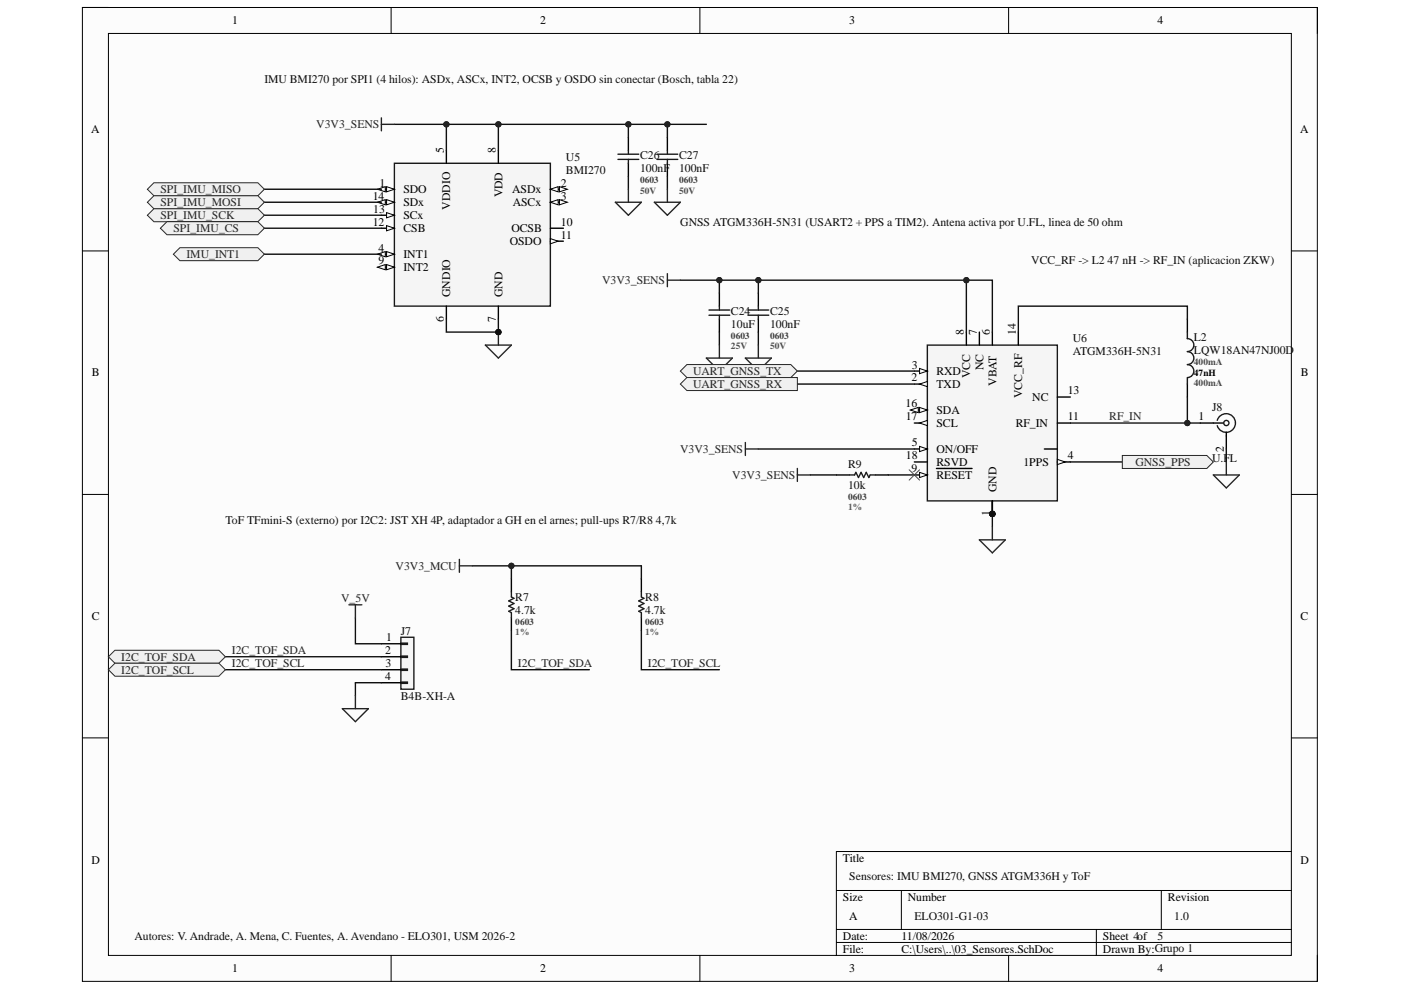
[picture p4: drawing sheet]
<svg xmlns="http://www.w3.org/2000/svg" width="297mm" height="210mm" viewBox="0 0 297 210" stroke-linecap="round" stroke-linejoin="round" font-family="sans-serif">
<defs><g id="words">
<g font-size="2.5">
<text x="49.2" y="5.2">1</text>
<text x="114.5" y="5.2">2</text>
<text x="180.1" y="5.2">3</text>
<text x="245.4" y="5.2">4</text>
<text x="19.3" y="28.2">A</text>
<text x="275.7" y="28.2">A</text>
<text x="94.1" y="32.4" transform="rotate(-90 94.1 32.4)">5</text>
<text x="105.1" y="32.4" transform="rotate(-90 105.1 32.4)">8</text>
<text x="80.5" y="39.6">1</text>
<text x="85.5" y="41">SDO</text>
<text x="106.5" y="41.8" transform="rotate(-90 106.5 41.8)">VDD</text>
<text x="108.6" y="41">ASDx</text>
<text x="118.9" y="39.6">2</text>
<text x="79" y="42.3">14</text>
<text x="79" y="47.8">12</text>
<text x="79.1" y="45.1">13</text>
<text x="85.5" y="43.7">SDx</text>
<text x="85.5" y="46.4">SCx</text>
<text x="95.5" y="44.5" transform="rotate(-90 95.5 44.5)">VDDIO</text>
<text x="108.7" y="43.7">ASCx</text>
<text x="118.9" y="42.3">3</text>
<text x="118.9" y="47.8">10</text>
<text x="80.2" y="53.3">4</text>
<text x="85.5" y="49.2">CSB</text>
<text x="108.1" y="52">OSDO</text>
<text x="108.4" y="49.2">OCSB</text>
<text x="118.9" y="50.6">11</text>
<text x="80.3" y="56.1">9</text>
<text x="85.5" y="54.7">INT1</text>
<text x="85.5" y="57.5">INT2</text>
<text x="95.5" y="63" transform="rotate(-90 95.5 63)">GNDIO</text>
<text x="106.5" y="63" transform="rotate(-90 106.5 63)">GND</text>
<text x="94.1" y="68.2" transform="rotate(-90 94.1 68.2)">6</text>
<text x="105.1" y="68.2" transform="rotate(-90 105.1 68.2)">7</text>
<text x="204.3" y="71" transform="rotate(-90 204.3 71)">8</text>
<text x="207.1" y="71" transform="rotate(-90 207.1 71)">7</text>
<text x="209.8" y="71" transform="rotate(-90 209.8 71)">6</text>
<text x="215.4" y="71" transform="rotate(-90 215.4 71)">14</text>
<text x="19.5" y="79.8">B</text>
<text x="193.3" y="80.9">2</text>
<text x="193.3" y="78.1">3</text>
<text x="198.6" y="82.2">TXD</text>
<text x="198.6" y="79.5">RXD</text>
<text x="205.7" y="80.1" transform="rotate(-90 205.7 80.1)">VCC</text>
<text x="208.5" y="78.5" transform="rotate(-90 208.5 78.5)">NC</text>
<text x="211.2" y="81.8" transform="rotate(-90 211.2 81.8)">VBAT</text>
<text x="226.4" y="83.6">13</text>
<text x="275.8" y="79.8">B</text>
<text x="192" y="86.4">16</text>
<text x="192" y="89.1">17</text>
<text x="198.6" y="87.8">SDA</text>
<text x="216.7" y="84.4" transform="rotate(-90 216.7 84.4)">VCC_RF</text>
<text x="218.9" y="85">NC</text>
<text x="226.4" y="89.1">11</text>
<text x="254.1" y="89.1">1</text>
<text x="193.3" y="94.6">5</text>
<text x="198.6" y="90.5">SCL</text>
<text x="215.3" y="90.5">RF_IN</text>
<text x="259.5" y="95.8" transform="rotate(-90 259.5 95.8)">2</text>
<text x="192.1" y="97.4">18</text>
<text x="193.3" y="100.2">9</text>
<text x="198.6" y="96">ON/OFF</text>
<text x="198.6" y="101.5">RESET</text>
<text x="198.6" y="98.8">RSVD</text>
<text x="217" y="98.8">1PPS</text>
<text x="226.4" y="97.4">4</text>
<text x="211.2" y="104.3" transform="rotate(-90 211.2 104.3)">GND</text>
<text x="209.8" y="109.4" transform="rotate(-90 209.8 109.4)">1</text>
<text x="19.5" y="131.5">C</text>
<text x="275.7" y="131.5">C</text>
<text x="81.8" y="135.9">1</text>
<text x="81.6" y="138.7">2</text>
<text x="81.8" y="141.4">3</text>
<text x="81.6" y="144.2">4</text>
<text x="19.4" y="183.1">D</text>
<text x="178.7" y="182.7">Title</text>
<text x="275.7" y="183.1">D</text>
<text x="178.7" y="191">Size</text>
<text x="192.5" y="191">Number</text>
<text x="247.6" y="191">Revision</text>
<text x="180.1" y="195.1">A</text>
<text x="178.7" y="199.2">Date:</text>
<text x="178.7" y="202">File:</text>
<text x="191.1" y="199.2">11/08/2026</text>
<text x="191.1" y="202">C:\Users\..\03_Sensores.SchDoc</text>
<text x="233.8" y="199.2">Sheet 4of</text>
<text x="233.8" y="202">Drawn By:Grupo 1</text>
<text x="49.2" y="206.1">1</text>
<text x="114.5" y="206.1">2</text>
<text x="180.1" y="206.1">3</text>
<text x="245.4" y="206.1">4</text>
</g>
<g font-size="2.5" fill="#0e0e0e">
<text x="56" y="17.5">IMU BMI270 por SPI1 (4 hilos): ASDx, ASCx, INT2, OCSB y OSDO sin conectar (Bosch, tabla 22)</text>
<text x="120" y="34.1">U5</text>
<text x="135.7" y="33.8">C26</text>
<text x="144" y="33.8">C27</text>
<text x="120" y="36.8">BMI270</text>
<text x="135.7" y="36.6">100nF</text>
<text x="144" y="36.6">100nF</text>
<text x="144.2" y="47.8">GNSS ATGM336H-5N31 (USART2 + PPS a TIM2). Antena activa por U.FL, linea de 50 ohm</text>
<text x="218.6" y="56.1">VCC_RF -&gt; L2 47 nH -&gt; RF_IN (aplicacion ZKW)</text>
<text x="155" y="66.8">C24</text>
<text x="155" y="69.6">10uF</text>
<text x="163.3" y="66.8">C25</text>
<text x="163.3" y="69.6">100nF</text>
<text x="227.5" y="72.6">U6</text>
<text x="227.5" y="75.3">ATGM336H-5N31</text>
<text x="253.1" y="72.3">L2</text>
<text x="253.1" y="75.1">LQW18AN47NJ00D</text>
<text x="257" y="87.1">J8</text>
<text x="179.8" y="99.3">R9</text>
<text x="257" y="98">U.FL</text>
<text x="179.8" y="103.7">10k</text>
<text x="47.8" y="111.1">ToF TFmini-S (externo) por I2C2: JST XH 4P, adaptador a GH en el arnes; pull-ups R7/R8 4,7k</text>
<text x="109.3" y="127.4">R7</text>
<text x="109.3" y="130.2">4.7k</text>
<text x="136.8" y="127.4">R8</text>
<text x="136.8" y="130.2">4.7k</text>
<text x="85" y="134.5">J7</text>
<text x="85" y="148.3">B4B-XH-A</text>
<text x="180.1" y="186.6">Sensores: IMU BMI270, GNSS ATGM336H y ToF</text>
<text x="193.9" y="195.1">ELO301-G1-03</text>
<text x="249" y="195.1">1.0</text>
<text x="28.5" y="199.2">Autores: V. Andrade, A. Mena, C. Fuentes, A. Avendano - ELO301, USM 2026-2</text>
<text x="245.4" y="199.2">5</text>
</g>
<g font-size="2.5" fill="#262626">
<text x="67" y="27.2">V3V3_SENS</text>
<text x="34" y="41">SPI_IMU_MISO</text>
<text x="34" y="43.7">SPI_IMU_MOSI</text>
<text x="34" y="46.4">SPI_IMU_SCK</text>
<text x="36.8" y="49.2">SPI_IMU_CS</text>
<text x="39.5" y="54.7">IMU_INT1</text>
<text x="127.7" y="60.2">V3V3_SENS</text>
<text x="147" y="79.5">UART_GNSS_TX</text>
<text x="147" y="82.2">UART_GNSS_RX</text>
<text x="235.2" y="89.1">RF_IN</text>
<text x="144.2" y="96">V3V3_SENS</text>
<text x="155.2" y="101.5">V3V3_SENS</text>
<text x="240.7" y="98.8">GNSS_PPS</text>
<text x="83.9" y="120.8">V3V3_MCU</text>
<text x="72.3" y="127.7">V_5V</text>
<text x="25.7" y="140.1">I2C_TOF_SDA</text>
<text x="25.7" y="142.8">I2C_TOF_SCL</text>
<text x="49.2" y="138.7">I2C_TOF_SDA</text>
<text x="49.2" y="141.4">I2C_TOF_SCL</text>
<text x="109.8" y="141.4">I2C_TOF_SDA</text>
<text x="137.3" y="141.4">I2C_TOF_SCL</text>
</g>
<g font-size="2" fill="#3c3c3c">
<text x="135.7" y="38.8">0603</text>
<text x="144" y="38.8">0603</text>
<text x="155" y="71.9">0603</text>
<text x="163.3" y="71.9">0603</text>
<text x="179.8" y="106">0603</text>
<text x="109.3" y="132.5">0603</text>
<text x="136.8" y="132.5">0603</text>
</g>
<g font-size="2" fill="#4c4c4c">
<text x="135.7" y="41">50V</text>
<text x="144" y="41">50V</text>
<text x="155" y="74.1">25V</text>
<text x="163.3" y="74.1">50V</text>
</g>
<g font-size="2" fill="#4a4a4a">
<text x="253.1" y="77.4">400mA</text>
<text x="253.1" y="81.8">400mA</text>
</g>
<text font-size="2" x="253.1" y="79.6">47nH</text>
<g font-size="2" fill="#5f5f5f">
<text x="179.8" y="108.2">1%</text>
<text x="109.3" y="134.7">1%</text>
<text x="136.8" y="134.7">1%</text>
</g>
</g></defs>
<path d="M17.5 1.6h261.8v206.5h-261.8z" fill-rule="evenodd" fill="#fcfcfc"/>
<path d="M17.5 1.6h261.8v206.5h-261.8z" fill="none" stroke="#000" stroke-width=".21"/>
<path d="M23 7.1h250.8v195.5h-250.8z" fill-rule="evenodd" fill="#fcfcfc"/>
<g fill="none" stroke="#000" stroke-width=".21">
<path d="M17.5 1.6h5.5M23 7.1h250.8v195.5h-250.8zM82.9 1.6v5.5M148.4 1.6v5.5M213.8 1.6v5.5M273.8 1.6h5.5v5.5M17.5 53.2h5.5M273.8 53.2h5.5M17.5 104.8h5.5M273.8 104.8h5.5M17.5 156.5h5.5M273.8 156.5h5.5"/>
<path d="M177.3 188.8h96.5M177.3 197.1h96.5M177.3 199.8h96.5M191.1 188.8v8.3M232.4 197.1v5.5M246.2 188.8v8.3M273.8 180.5h-96.5v22.1M82.9 202.6v5.5M148.4 202.6v5.5M213.8 202.6v5.5M279.3 202.6v5.5"/>
</g>
<circle cx="94.6" cy="26.4" r=".55" fill="#0e0e0e"/>
<circle cx="94.6" cy="26.4" r=".55" fill="none" stroke="#0e0e0e" stroke-width=".21"/>
<circle cx="105.7" cy="26.4" r=".55" fill="#0e0e0e"/>
<circle cx="105.7" cy="26.4" r=".55" fill="none" stroke="#0e0e0e" stroke-width=".21"/>
<circle cx="108.4" cy="120" r=".55" fill="#0e0e0e"/>
<circle cx="108.4" cy="120" r=".55" fill="none" stroke="#0e0e0e" stroke-width=".21"/>
<circle cx="133.2" cy="26.4" r=".55" fill="#0e0e0e"/>
<circle cx="133.2" cy="26.4" r=".55" fill="none" stroke="#0e0e0e" stroke-width=".21"/>
<circle cx="141.5" cy="26.4" r=".55" fill="#0e0e0e"/>
<circle cx="141.5" cy="26.4" r=".55" fill="none" stroke="#0e0e0e" stroke-width=".21"/>
<circle cx="152.5" cy="59.4" r=".55" fill="#0e0e0e"/>
<circle cx="152.5" cy="59.4" r=".55" fill="none" stroke="#0e0e0e" stroke-width=".21"/>
<circle cx="160.8" cy="59.4" r=".55" fill="#0e0e0e"/>
<circle cx="160.8" cy="59.4" r=".55" fill="none" stroke="#0e0e0e" stroke-width=".21"/>
<circle cx="204.9" cy="59.4" r=".55" fill="#0e0e0e"/>
<circle cx="204.9" cy="59.4" r=".55" fill="none" stroke="#0e0e0e" stroke-width=".21"/>
<circle cx="251.7" cy="89.7" r=".55" fill="#0e0e0e"/>
<circle cx="251.7" cy="89.7" r=".55" fill="none" stroke="#0e0e0e" stroke-width=".21"/>
<path d="M83.6 34.6h33.1v30.3h-33.1z" fill-rule="evenodd" fill="#f5f5f5"/>
<path d="M83.6 34.6h33.1v30.3h-33.1z" fill="none" stroke="#1c1c1c" stroke-width=".3"/>
<path d="M80.9 40.1h2.7" fill="none" stroke="#000" stroke-width=".3"/>
<path d="M82 39.6l1.6 .5-1.6 .6z" fill="#fbfbfb"/>
<path d="M82 39.6l1.6 .5-1.6 .6z" fill="none" stroke="#000" stroke-width=".21"/>
<path d="M80 40.1l1.7-.5v1.1z" fill="#fbfbfb"/>
<path d="M80 40.1l1.7-.5v1.1z" fill="none" stroke="#000" stroke-width=".21"/>
<path d="M80.9 42.9h2.7" fill="none" stroke="#000" stroke-width=".3"/>
<path d="M82 42.3l1.6 .6-1.6 .5z" fill="#fbfbfb"/>
<path d="M82 42.3l1.6 .6-1.6 .5z" fill="none" stroke="#000" stroke-width=".21"/>
<path d="M80 42.9l1.7-.6v1.1z" fill="#fbfbfb"/>
<path d="M80 42.9l1.7-.6v1.1z" fill="none" stroke="#000" stroke-width=".21"/>
<path d="M80.9 45.6h2.7" fill="none" stroke="#000" stroke-width=".3"/>
<path d="M82 45.1l1.6 .5-1.6 .6z" fill="#fbfbfb"/>
<path d="M82 45.1l1.6 .5-1.6 .6z" fill="none" stroke="#000" stroke-width=".21"/>
<path d="M80.9 48.4h2.7" fill="none" stroke="#000" stroke-width=".3"/>
<path d="M82 47.8l1.6 .6-1.6 .5z" fill="#fbfbfb"/>
<path d="M82 47.8l1.6 .6-1.6 .5z" fill="none" stroke="#000" stroke-width=".21"/>
<path d="M80.9 53.9h2.7" fill="none" stroke="#000" stroke-width=".3"/>
<path d="M82 53.3l1.6 .6-1.6 .5z" fill="#fbfbfb"/>
<path d="M82 53.3l1.6 .6-1.6 .5z" fill="none" stroke="#000" stroke-width=".21"/>
<path d="M80 53.9l1.7-.6v1.1z" fill="#fbfbfb"/>
<path d="M80 53.9l1.7-.6v1.1z" fill="none" stroke="#000" stroke-width=".21"/>
<path d="M80.9 56.6h2.7" fill="none" stroke="#000" stroke-width=".3"/>
<path d="M82 56.1l1.6 .5-1.6 .6z" fill="#fbfbfb"/>
<path d="M82 56.1l1.6 .5-1.6 .6z" fill="none" stroke="#000" stroke-width=".21"/>
<path d="M80 56.6l1.7-.5v1.1z" fill="#fbfbfb"/>
<path d="M80 56.6l1.7-.5v1.1z" fill="none" stroke="#000" stroke-width=".21"/>
<path d="M116.7 40.1h2.7" fill="none" stroke="#000" stroke-width=".3"/>
<path d="M116.7 40.1l1.6-.5v1.1z" fill="#fbfbfb"/>
<path d="M116.7 40.1l1.6-.5v1.1z" fill="none" stroke="#000" stroke-width=".21"/>
<path d="M118.6 39.6l1.7 .5-1.7 .6z" fill="#fbfbfb"/>
<path d="M118.6 39.6l1.7 .5-1.7 .6z" fill="none" stroke="#000" stroke-width=".21"/>
<path d="M116.7 42.9h2.7" fill="none" stroke="#000" stroke-width=".3"/>
<path d="M116.7 42.9l1.6-.6v1.1z" fill="#fbfbfb"/>
<path d="M116.7 42.9l1.6-.6v1.1z" fill="none" stroke="#000" stroke-width=".21"/>
<path d="M118.6 42.3l1.7 .6-1.7 .5z" fill="#fbfbfb"/>
<path d="M118.6 42.3l1.7 .6-1.7 .5z" fill="none" stroke="#000" stroke-width=".21"/>
<path d="M116.7 48.4h2.7M116.7 51.1h2.7" fill="none" stroke="#000" stroke-width=".3"/>
<path d="M116.7 50.6l1.6 .5-1.6 .6z" fill="#fbfbfb"/>
<path d="M116.7 50.6l1.6 .5-1.6 .6z" fill="none" stroke="#000" stroke-width=".21"/>
<path d="M94.6 31.9v2.7M105.7 31.9v2.7M133.2 29.1v2.8M133.2 34.6v2.8M141.5 29.1v2.8M141.5 34.6v2.8M94.6 64.9v2.8M105.7 64.9v2.8" fill="none" stroke="#000" stroke-width=".3"/>
<path d="M131 33.8h4.4M131 32.7h4.4M133.2 31.9v.8M133.2 33.8v.8M139.3 33.8h4.4M139.3 32.7h4.4M141.5 31.9v.8M141.5 33.8v.8" fill="none" stroke="#1c1c1c" stroke-width=".3"/>
<circle cx="210.4" cy="109" r=".55" fill="#0e0e0e"/>
<circle cx="210.4" cy="109" r=".55" fill="none" stroke="#0e0e0e" stroke-width=".21"/>
<circle cx="210.4" cy="109" r=".55" fill="#0e0e0e"/>
<circle cx="210.4" cy="109" r=".55" fill="none" stroke="#0e0e0e" stroke-width=".21"/>
<circle cx="210.4" cy="109" r=".55" fill="#0e0e0e"/>
<circle cx="210.4" cy="109" r=".55" fill="none" stroke="#0e0e0e" stroke-width=".21"/>
<path d="M196.6 73.2h27.6v33h-27.6z" fill-rule="evenodd" fill="#f5f5f5"/>
<path d="M196.6 73.2h27.6v33h-27.6z" fill="none" stroke="#1c1c1c" stroke-width=".3"/>
<path d="M210.4 106.2v2.8" fill="none" stroke="#000" stroke-width=".3"/>
<circle cx="210.4" cy="109" r=".55" fill="#0e0e0e"/>
<circle cx="210.4" cy="109" r=".55" fill="none" stroke="#0e0e0e" stroke-width=".21"/>
<path d="M193.9 81.4h2.7" fill="none" stroke="#000" stroke-width=".3"/>
<path d="M195 81.4l1.6-.5v1.1z" fill="#fbfbfb"/>
<path d="M195 81.4l1.6-.5v1.1z" fill="none" stroke="#000" stroke-width=".21"/>
<path d="M193.9 78.7h2.7" fill="none" stroke="#000" stroke-width=".3"/>
<path d="M195 78.1l1.6 .6-1.6 .5z" fill="#fbfbfb"/>
<path d="M195 78.1l1.6 .6-1.6 .5z" fill="none" stroke="#000" stroke-width=".21"/>
<path d="M224.2 97.9h2.7" fill="none" stroke="#000" stroke-width=".3"/>
<path d="M224.2 97.4l1.6 .5-1.6 .6z" fill="#fbfbfb"/>
<path d="M224.2 97.4l1.6 .5-1.6 .6z" fill="none" stroke="#000" stroke-width=".21"/>
<path d="M193.9 95.2h2.7" fill="none" stroke="#000" stroke-width=".3"/>
<path d="M195 94.6l1.6 .6-1.6 .5z" fill="#fbfbfb"/>
<path d="M195 94.6l1.6 .6-1.6 .5z" fill="none" stroke="#000" stroke-width=".21"/>
<path d="M204.9 70.4v2.8M207.6 70.4v2.8M210.4 70.4v2.8M193.9 100.7h2.7" fill="none" stroke="#000" stroke-width=".3"/>
<path d="M195 100.2l1.6 .5-1.6 .6z" fill="#fbfbfb"/>
<path d="M195 100.2l1.6 .5-1.6 .6z" fill="none" stroke="#000" stroke-width=".21"/>
<path d="M198.5 99.3h7.6M210.4 106.2v2.8" fill="none" stroke="#000" stroke-width=".3"/>
<circle cx="210.4" cy="109" r=".55" fill="#0e0e0e"/>
<circle cx="210.4" cy="109" r=".55" fill="none" stroke="#0e0e0e" stroke-width=".21"/>
<path d="M224.2 89.7h2.7M210.4 106.2v2.8" fill="none" stroke="#000" stroke-width=".3"/>
<circle cx="210.4" cy="109" r=".55" fill="#0e0e0e"/>
<circle cx="210.4" cy="109" r=".55" fill="none" stroke="#0e0e0e" stroke-width=".21"/>
<path d="M215.9 70.4v2.8M193.9 86.9h2.7M221.4 95.2h2.8M224.2 84.2h2.7" fill="none" stroke="#000" stroke-width=".3"/>
<path d="M195 86.4l1.6 .5-1.6 .6z" fill="#fbfbfb"/>
<path d="M195 86.4l1.6 .5-1.6 .6z" fill="none" stroke="#000" stroke-width=".21"/>
<path d="M193 86.9l1.7-.5v1.1z" fill="#fbfbfb"/>
<path d="M193 86.9l1.7-.5v1.1z" fill="none" stroke="#000" stroke-width=".21"/>
<path d="M193.9 89.7h2.7" fill="none" stroke="#000" stroke-width=".3"/>
<path d="M195 89.7l1.6-.6v1.1z" fill="#fbfbfb"/>
<path d="M195 89.7l1.6-.6v1.1z" fill="none" stroke="#000" stroke-width=".21"/>
<path d="M152.5 62.2v2.7M152.5 67.7v2.7M160.8 62.2v2.7M160.8 67.7v2.7M251.7 67.7v2.7M193.9 97.9h2.7M251.7 81.4v2.8M254.5 89.7h5M260 91.6v3.6M177.3 100.7h2.8M185.6 100.7h2.7" fill="none" stroke="#000" stroke-width=".3"/>
<g fill="none" stroke="#1c1c1c" stroke-width=".3">
<path d="M150.3 66.8h4.4M150.3 65.7h4.4M152.5 64.9v.8M152.5 66.8v.9M158.6 66.8h4.4M158.6 65.7h4.4M160.8 64.9v.8M160.8 66.8v.9M251.7 77.3a1.37 1.37 0 0 1 1.4 1.3 1.37 1.37 0 0 1-1.3 1.4M251.7 74.5a1.38 1.38 0 0 1 1.4 1.4 1.38 1.38 0 0 1-1.3 1.4M251.7 70.4v1.4a1.37 1.37 0 0 1 1.4 1.3 1.37 1.37 0 0 1-1.3 1.4M251.7 80v1.4"/>
<path d="M258.1 89.1a1.97 1.97 0 0 1 3-1 1.97 1.97 0 0 1 0 3.2 1.97 1.97 0 0 1-3-1.1M180.1 100.7h1.1l.3-.5 .5 1.1 .6-1.1 .5 1.1 .6-1.1 .5 1.1 .3-.6h1.1"/>
<circle cx="260" cy="89.7" r=".55"/>
</g>
<path d="M85 135.1h2.7v11h-2.7z" fill-rule="evenodd" fill="#f5f5f5"/>
<path d="M85 135.1h2.7v11h-2.7zM85 136.4h1.4v.2h-1.4zM85 139.1h1.4v.3h-1.4zM108.4 125.5v1.1l.6 .3-1.1 .5 1.1 .6-1.1 .5 1.1 .6-1.1 .5 .5 .3v1.1M136 125.5v1.1l.5 .3-1.1 .5 1.1 .6-1.1 .5 1.1 .6-1.1 .5 .6 .3v1.1M85 141.9h1.4v.2h-1.4zM85 144.6h1.4v.3h-1.4z" fill="none" stroke="#1c1c1c" stroke-width=".3"/>
<path d="M80.9 136.5h4.1M80.9 139.2h4.1M108.4 122.7v2.8M108.4 131v2.7M136 122.7v2.8M136 131v2.7M80.9 142h4.1M80.9 144.8h4.1" fill="none" stroke="#000" stroke-width=".3"/>
<g fill="none" stroke="#0e0e0e" stroke-width=".3">
<path d="M83.6 26.4h66.2M94.6 26.4v5.5M105.7 26.4v5.5M133.2 26.4v2.7M133.2 37.4v2.7M141.5 26.4v2.7M141.5 37.4v2.7M56.1 40.1h24.8M56.1 42.9h24.8M56.1 45.6h24.8M56.1 48.4h24.8M56.1 53.9h24.8"/>
<path d="M105.7 67.7v2.7"/>
</g>
<circle cx="105.7" cy="70.4" r=".55" fill="#0e0e0e"/>
<circle cx="105.7" cy="70.4" r=".55" fill="none" stroke="#0e0e0e" stroke-width=".21"/>
<path d="M94.6 67.7v2.7h11.1" fill="none" stroke="#0e0e0e" stroke-width=".3"/>
<circle cx="105.7" cy="70.4" r=".55" fill="#0e0e0e"/>
<circle cx="105.7" cy="70.4" r=".55" fill="none" stroke="#0e0e0e" stroke-width=".21"/>
<path d="M144.3 59.4h66.1v11M152.5 59.4v2.8M160.8 59.4v2.8M204.9 59.4v11M152.5 70.4v2.8M160.8 70.4v2.8M169.1 78.7h24.8M160.8 95.2h33.1M169.1 81.4h24.8M171.8 100.7h5.5M188.3 100.7h5.6M210.4 109v2.7" fill="none" stroke="#0e0e0e" stroke-width=".3"/>
<circle cx="210.4" cy="109" r=".55" fill="#0e0e0e"/>
<circle cx="210.4" cy="109" r=".55" fill="none" stroke="#0e0e0e" stroke-width=".21"/>
<g fill="none" stroke="#0e0e0e" stroke-width=".3">
<path d="M251.7 67.7v-2.8h-35.8v5.5M226.9 97.9h11.1M226.9 89.7h27.6M251.7 84.2v5.5M260 95.2v2.7M100.2 120h35.8v2.7M108.4 120v2.7M47.8 139.2h33.1M75.4 131v5.5h5.5M108.4 133.7v8.3h16.6M136 133.7v8.3h16.5M47.8 142h33.1"/>
<path d="M80.9 144.8h-5.5v2.7"/>
</g>
<circle cx="94.6" cy="26.4" r=".55" fill="#262626"/>
<circle cx="94.6" cy="26.4" r=".55" fill="none" stroke="#262626" stroke-width=".21"/>
<circle cx="105.7" cy="26.4" r=".55" fill="#262626"/>
<circle cx="105.7" cy="26.4" r=".55" fill="none" stroke="#262626" stroke-width=".21"/>
<circle cx="133.2" cy="26.4" r=".55" fill="#262626"/>
<circle cx="133.2" cy="26.4" r=".55" fill="none" stroke="#262626" stroke-width=".21"/>
<circle cx="141.5" cy="26.4" r=".55" fill="#262626"/>
<circle cx="141.5" cy="26.4" r=".55" fill="none" stroke="#262626" stroke-width=".21"/>
<circle cx="204.9" cy="59.4" r=".55" fill="#262626"/>
<circle cx="204.9" cy="59.4" r=".55" fill="none" stroke="#262626" stroke-width=".21"/>
<circle cx="152.5" cy="59.4" r=".55" fill="#262626"/>
<circle cx="152.5" cy="59.4" r=".55" fill="none" stroke="#262626" stroke-width=".21"/>
<circle cx="160.8" cy="59.4" r=".55" fill="#262626"/>
<circle cx="160.8" cy="59.4" r=".55" fill="none" stroke="#262626" stroke-width=".21"/>
<circle cx="251.7" cy="89.7" r=".55" fill="#262626"/>
<circle cx="251.7" cy="89.7" r=".55" fill="none" stroke="#262626" stroke-width=".21"/>
<circle cx="108.4" cy="120" r=".55" fill="#262626"/>
<circle cx="108.4" cy="120" r=".55" fill="none" stroke="#262626" stroke-width=".21"/>
<path d="M80.9 25v2.7M80.9 26.4h2.7M130.5 42.9h5.5l-2.8 2.7zM133.2 40.1v2.8M138.7 42.9h5.6l-2.8 2.7zM141.5 40.1v2.8M102.9 73.2h5.5l-2.7 2.7zM105.7 70.4v2.8" fill="none" stroke="#262626" stroke-width=".3"/>
<circle cx="105.7" cy="70.4" r=".55" fill="#0e0e0e"/>
<circle cx="105.7" cy="70.4" r=".55" fill="none" stroke="#0e0e0e" stroke-width=".21"/>
<g fill="none" stroke="#262626" stroke-width=".3">
<path d="M141.5 58v2.8M141.5 59.4h2.8M149.8 75.9h5.5l-2.8 2.8zM152.5 73.2v2.7M158 75.9h5.5l-2.7 2.8zM160.8 73.2v2.7M158 93.8v2.8M158 95.2h2.8M169.1 99.3v2.8M260 97.9v2.8M97.4 118.6v2.7M97.4 120h2.8"/>
<path d="M169.1 100.7h2.7M207.6 114.5h5.6l-2.8 2.7zM210.4 111.7v2.8M257.3 100.7h5.5l-2.8 2.8zM74 128.2h2.7M75.4 128.2v2.8M72.6 150.3h5.5l-2.7 2.7zM75.4 147.5v2.8"/>
</g>
<path d="M31.3 40.1l1.3-1.3h22.1l1.4 1.3-1.4 1.4h-22.1z" fill-rule="evenodd" fill="#f0f0f0"/>
<path d="M31.3 40.1l1.3-1.3h22.1l1.4 1.3-1.4 1.4h-22.1z" fill="none" stroke="#262626" stroke-width=".21"/>
<path d="M32.6 41.5h22.1l1.4 1.4-1.4 1.4h-22.1l-1.3-1.4z" fill-rule="evenodd" fill="#f0f0f0"/>
<path d="M32.6 41.5h22.1l1.4 1.4-1.4 1.4h-22.1l-1.3-1.4z" fill="none" stroke="#262626" stroke-width=".21"/>
<path d="M31.3 45.6l1.3-1.3h22.1l1.4 1.3-1.4 1.4h-22.1z" fill-rule="evenodd" fill="#f0f0f0"/>
<path d="M31.3 45.6l1.3-1.3h22.1l1.4 1.3-1.4 1.4h-22.1z" fill="none" stroke="#262626" stroke-width=".21"/>
<path d="M34 48.4l1.4-1.4h19.3l1.4 1.4-1.4 1.4h-19.3z" fill-rule="evenodd" fill="#f0f0f0"/>
<path d="M34 48.4l1.4-1.4h19.3l1.4 1.4-1.4 1.4h-19.3z" fill="none" stroke="#262626" stroke-width=".21"/>
<path d="M38.1 52.5h16.6l1.4 1.4-1.4 1.4h-16.6l-1.3-1.4z" fill-rule="evenodd" fill="#f0f0f0"/>
<path d="M38.1 52.5h16.6l1.4 1.4-1.4 1.4h-16.6l-1.3-1.4z" fill="none" stroke="#262626" stroke-width=".21"/>
<path d="M144.3 78.7l1.3-1.4h22.1l1.4 1.4-1.4 1.3h-22.1z" fill-rule="evenodd" fill="#f0f0f0"/>
<path d="M144.3 78.7l1.3-1.4h22.1l1.4 1.4-1.4 1.3h-22.1z" fill="none" stroke="#262626" stroke-width=".21"/>
<path d="M144.3 81.4l1.3-1.4h23.5v2.8h-23.5z" fill-rule="evenodd" fill="#f0f0f0"/>
<path d="M144.3 81.4l1.3-1.4h23.5v2.8h-23.5z" fill="none" stroke="#262626" stroke-width=".21"/>
<path d="M238 96.6h17.9l1.4 1.3-1.4 1.4h-17.9z" fill-rule="evenodd" fill="#f0f0f0"/>
<path d="M238 96.6h17.9l1.4 1.3-1.4 1.4h-17.9z" fill="none" stroke="#262626" stroke-width=".21"/>
<path d="M23 139.2l1.4-1.3h22l1.4 1.3-1.4 1.4h-22z" fill-rule="evenodd" fill="#f0f0f0"/>
<path d="M23 139.2l1.4-1.3h22l1.4 1.3-1.4 1.4h-22z" fill="none" stroke="#262626" stroke-width=".21"/>
<path d="M23 142l1.4-1.4h22l1.4 1.4-1.4 1.4h-22z" fill-rule="evenodd" fill="#f0f0f0"/>
<path d="M23 142l1.4-1.4h22l1.4 1.4-1.4 1.4h-22z" fill="none" stroke="#262626" stroke-width=".21"/>
<path d="M192.8 99.6l2.2 2.2M195 99.6l-2.2 2.2" fill="none" stroke="#4c4c4c" stroke-width=".21"/>
<use href="#words"/>
</svg>
